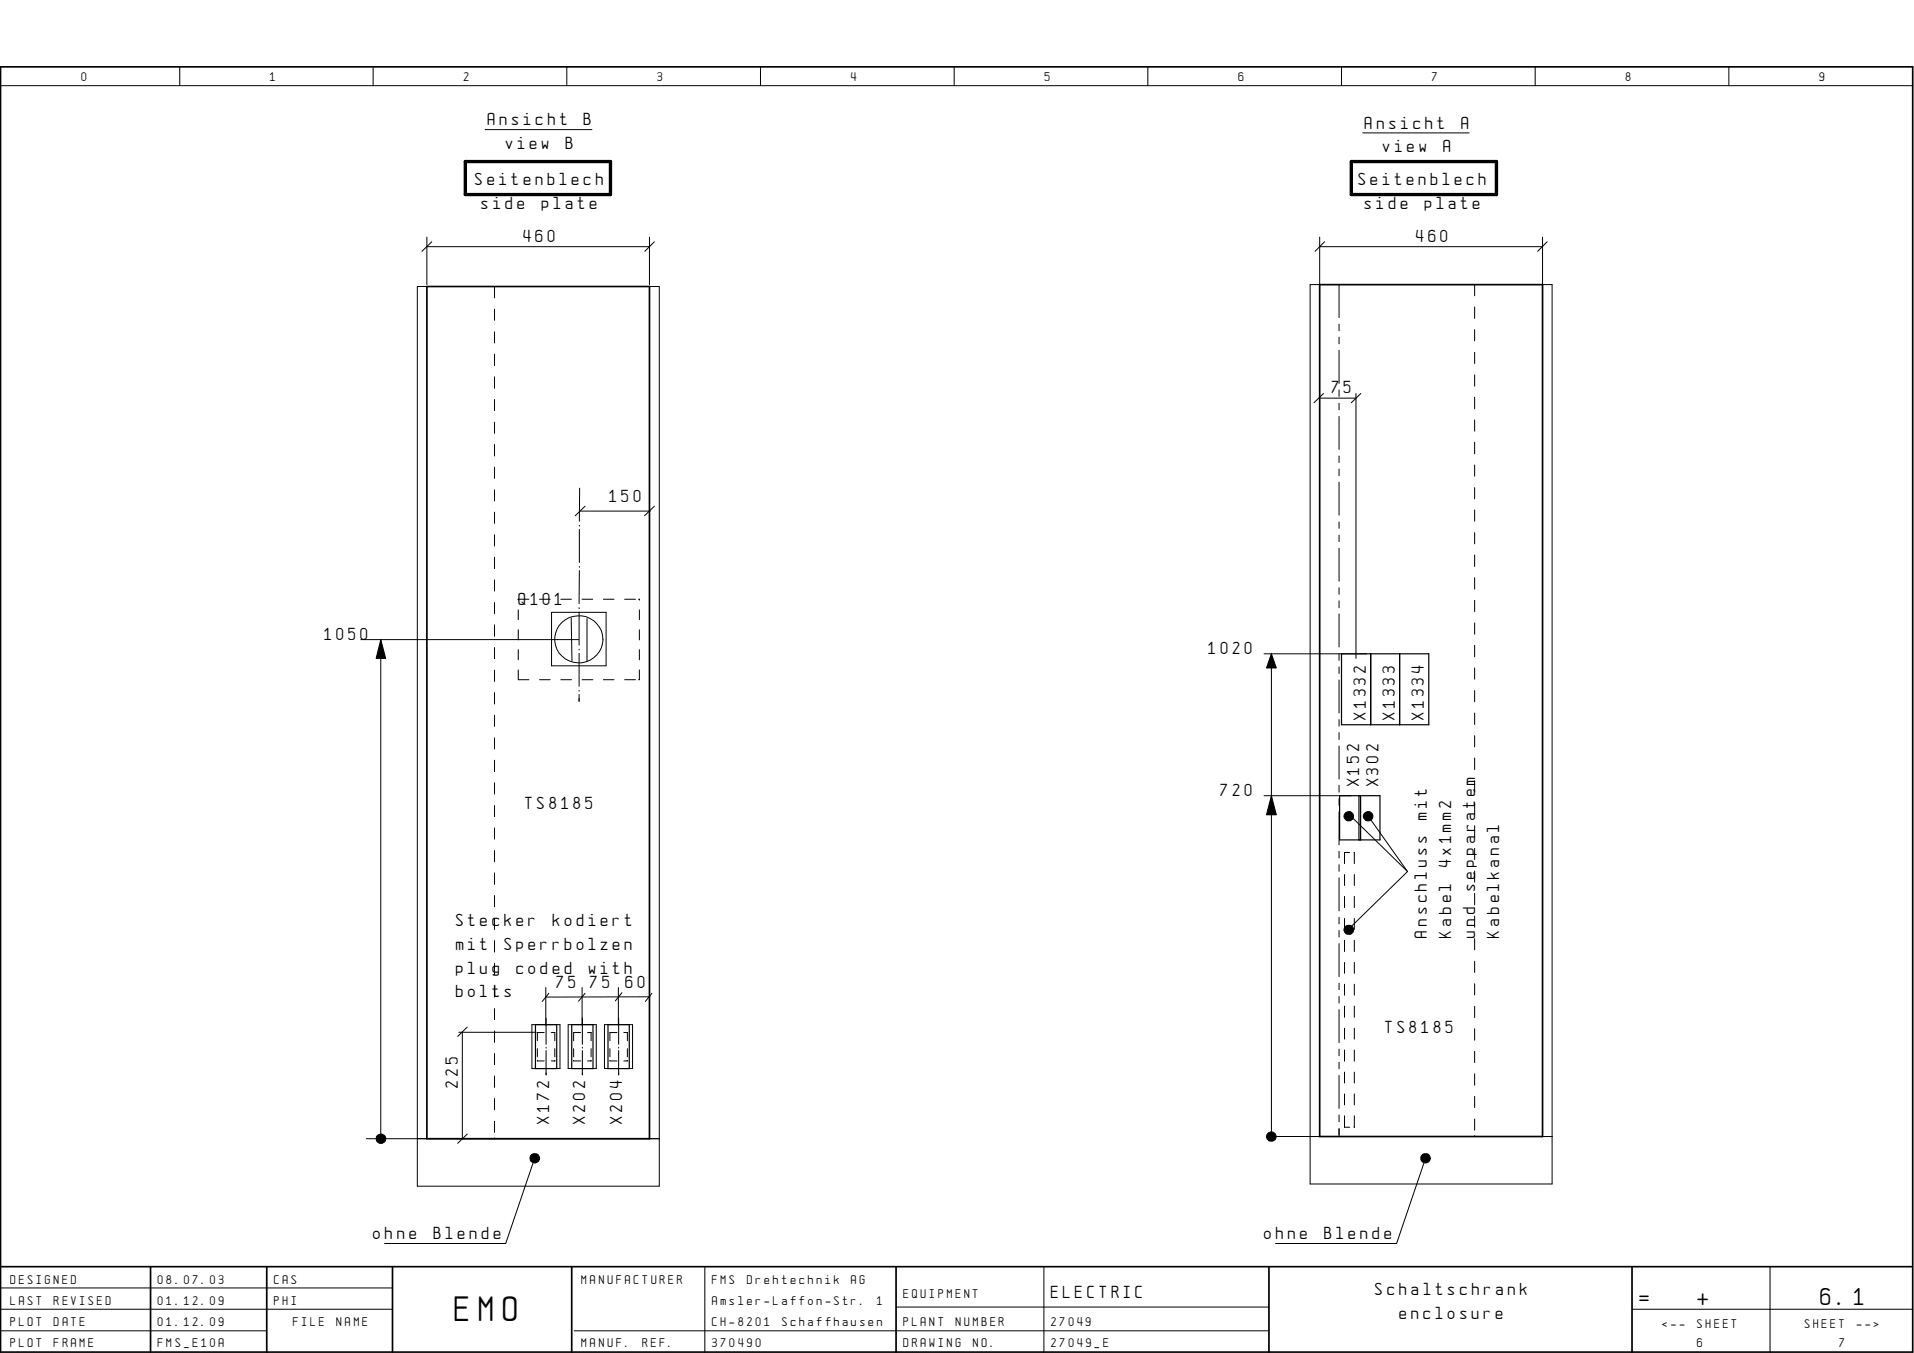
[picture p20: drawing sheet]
<svg xmlns="http://www.w3.org/2000/svg" width="297mm" height="210mm" viewBox="0 0 297 210" stroke-linecap="round" stroke-linejoin="round" font-family="sans-serif">
<defs><g id="words">
<text font-size="4.4" x="70.6" y="205">EMO</text>
<g font-size="3">
<text x="254.4" y="202.4">=</text>
<text x="263.4" y="202.4">+</text>
<text x="282.5" y="202.4">6.1</text>
</g>
<g font-size="2.2">
<text x="75.7" y="19.4">Ansicht</text>
<text x="78.5" y="23.1">view</text>
<text x="87.8" y="23.1">B</text>
<text x="90.6" y="19.4">B</text>
<text x="211.8" y="19.9">Ansicht</text>
<text x="214.6" y="23.6">view</text>
<text x="224" y="23.6">A</text>
<text x="226.8" y="19.9">A</text>
<text x="73.7" y="28.7">Seitenblech</text>
<text x="210.8" y="28.7">Seitenblech</text>
<text x="74.7" y="32.4">side</text>
<text x="84.1" y="32.4">plate</text>
<text x="211.7" y="32.4">side</text>
<text x="221.1" y="32.4">plate</text>
<text x="81.2" y="37.5">460</text>
<text x="219.8" y="37.5">460</text>
<text x="206.7" y="61">75</text>
<text x="94.6" y="77.9">150</text>
<text x="80.5" y="93.8">Q101</text>
<text x="50.4" y="99.2">1050</text>
<text x="187.6" y="101.4">1020</text>
<text x="212" y="111.7" transform="rotate(-90 212 111.7)">X1332</text>
<text x="216.5" y="111.7" transform="rotate(-90 216.5 111.7)">X1333</text>
<text x="221" y="111.7" transform="rotate(-90 221 111.7)">X1334</text>
<text x="81.5" y="125.4">TS8185</text>
<text x="189.4" y="123.5">720</text>
<text x="210.9" y="122" transform="rotate(-90 210.9 122)">X152</text>
<text x="213.9" y="122" transform="rotate(-90 213.9 122)">X302</text>
<text x="221.4" y="127.2" transform="rotate(-90 221.4 127.2)">mit</text>
<text x="225.2" y="134.5" transform="rotate(-90 225.2 134.5)">4x1mm2</text>
<text x="70.8" y="143.7">Stecker</text>
<text x="85.8" y="143.7">kodiert</text>
<text x="228.9" y="138.2" transform="rotate(-90 228.9 138.2)">sepparatem</text>
<text x="70.8" y="147.4">mit</text>
<text x="78.3" y="147.4">Sperrbolzen</text>
<text x="221.4" y="145.5" transform="rotate(-90 221.4 145.5)">Anschluss</text>
<text x="225.2" y="145.5" transform="rotate(-90 225.2 145.5)">Kabel</text>
<text x="228.9" y="145.5" transform="rotate(-90 228.9 145.5)">und</text>
<text x="232.7" y="145.5" transform="rotate(-90 232.7 145.5)">Kabelkanal</text>
<text x="70.8" y="151.1">plug</text>
<text x="70.8" y="154.7">bolts</text>
<text x="80.1" y="151.1">coded</text>
<text x="86.4" y="153.2">75</text>
<text x="91.4" y="151.1">with</text>
<text x="91.6" y="153.2">75</text>
<text x="97.1" y="153.2">60</text>
<text x="215" y="160.2">TS8185</text>
<text x="71" y="168.7" transform="rotate(-90 71 168.7)">225</text>
<text x="85.2" y="174.3" transform="rotate(-90 85.2 174.3)">X172</text>
<text x="90.8" y="174.3" transform="rotate(-90 90.8 174.3)">X202</text>
<text x="96.6" y="174.3" transform="rotate(-90 96.6 174.3)">X204</text>
<text x="57.9" y="192.2">ohne</text>
<text x="67.3" y="192.2">Blende</text>
<text x="196.2" y="192.2">ohne</text>
<text x="205.6" y="192.2">Blende</text>
<text x="163.1" y="201.3">ELECTRIC</text>
<text x="213.4" y="201">Schaltschrank</text>
<text x="217.2" y="204.6">enclosure</text>
</g>
<g font-size="1.6">
<text x="12.7" y="12.6">0</text>
<text x="41.9" y="12.6">1</text>
<text x="72" y="12.6">2</text>
<text x="102.1" y="12.6">3</text>
<text x="132.1" y="12.6">4</text>
<text x="162.1" y="12.6">5</text>
<text x="192.2" y="12.6">6</text>
<text x="222.2" y="12.6">7</text>
<text x="252.3" y="12.6">8</text>
<text x="282.4" y="12.6">9</text>
<text x="1.6" y="199.1">DESIGNED</text>
<text x="1.6" y="202.4">LAST</text>
<text x="8.4" y="202.4">REVISED</text>
<text x="24.5" y="199.1">08.07.03</text>
<text x="24.5" y="202.4">01.12.09</text>
<text x="42.5" y="199.1">CAS</text>
<text x="42.5" y="202.4">PHI</text>
<text x="90.3" y="199.1">MANUFACTURER</text>
<text x="110.5" y="202.4">Amsler-Laffon-Str.</text>
<text x="110.5" y="199.1">FMS</text>
<text x="115.9" y="199.1">Drehtechnik</text>
<text x="132.1" y="199.1">AG</text>
<text x="136.1" y="202.4">1</text>
<text x="140.2" y="201.3">EQUIPMENT</text>
<text x="1.6" y="205.7">PLOT</text>
<text x="1.6" y="209">PLOT</text>
<text x="8.4" y="205.7">DATE</text>
<text x="8.4" y="209">FRAME</text>
<text x="24.5" y="205.7">01.12.09</text>
<text x="24.5" y="209">FMS_E10A</text>
<text x="45.5" y="205.7">FILE</text>
<text x="52.2" y="205.7">NAME</text>
<text x="90.3" y="209">MANUF.</text>
<text x="99.7" y="209">REF.</text>
<text x="110.5" y="209">370490</text>
<text x="110.5" y="205.7">CH-8201</text>
<text x="121.4" y="205.7">Schaffhausen</text>
<text x="140.2" y="205.7">PLANT</text>
<text x="140.2" y="209">DRAWING</text>
<text x="148.3" y="205.7">NUMBER</text>
<text x="151" y="209">NO.</text>
<text x="163.1" y="205.7">27049</text>
<text x="163.1" y="209">27049_E</text>
<text x="258" y="206.1">&lt;--</text>
<text x="263.4" y="206.1">SHEET</text>
<text x="263.4" y="209">6</text>
<text x="280.1" y="206.1">SHEET</text>
<text x="285.5" y="209">7</text>
<text x="288.2" y="206.1">--&gt;</text>
</g>
</g></defs>
<g fill="none" stroke="#000" stroke-width=".16">
<path d="M.1 13.3h296.7M27.9 10.4v2.9M57.9 10.4v2.9M88 10.4v2.9M118 10.4v2.9M148.1 10.4v2.9M178.1 10.4v2.9M208.2 10.4v2.9M238.2 10.4v2.9M268.3 10.4v2.9M66.2 36.8v7.4M66.2 38.3h34.6"/>
<path d="M67 37.5l-1.5 1.5M75.3 20.1h16.6M100.8 36.8v7.4M101.6 37.5l-1.5 1.5M204.8 38.3h34.6M204.8 36.8v7.4M205.6 37.5l-1.5 1.5M211.5 20.6h16.5M239.4 36.8v7.4M240.1 37.5l-1.5 1.5M64.8 44.5h37.5v139.5h-37.5zM76.7 44.5v1.7"/>
<path d="M76.7 48v1.7M76.7 51.5v1.7M76.7 54.9v1.8M76.7 58.5v1.7M203.3 44.2h37.6v139.5h-37.6zM207.8 44.2v5.1M207.8 50.3v1M207.8 52.3v1M207.8 54.4v5.1M228.9 44.2v1.7M228.9 47.6v1.8M228.9 51.1v1.8"/>
<path d="M228.9 54.7v1.7M228.9 58.2v1.7M76.7 62v1.7M76.7 65.5v1.7M76.7 69v1.7M76.7 72.5v1.7M76.7 76v1.7M76.7 79.5v1.7M90 75.7l-.1 5.2M90 79.3h10.9M90.8 78.5l-1.5 1.5M101.6 78.5l-1.6 1.5"/>
<path d="M204.8 61.8h5.6M205.4 61l-1.5 1.5M207.8 60.5v1M207.8 62.6v1M207.8 64.6v5.1M207.8 70.7v1.1M207.8 72.8v1M207.8 74.8v5.1M210.4 61v41.2M211.2 61l-1.5 1.5M228.9 61.6v1.8M228.9 65.2v1.7"/>
<path d="M228.9 68.6v1.8M228.9 72.1v1.8M228.9 75.6v1.8M228.9 79.1v1.8M56 99.2h33.8M59.1 99.2l.8 3h-1.5zM59.1 99.3v77.4M76.7 83v1.7M76.7 86.4v1.8M76.7 90v1.7M76.7 93.5v1.7M76.7 96.9v1.8"/>
<path d="M80.4 94.6v1.5M80.4 97.7v1.6M82.1 93h-1.7v.1M83.7 93h1.7M85.6 95h8.5v8.3h-8.5zM87 93h1.7M87.2 96.5a3.7 3.7 0 0 1 4.9-.2 3.7 3.7 0 0 1 .9 4.7 3.7 3.7 0 0 1-5.4 1.1 3.7 3.7 0 0 1-.4-5.6zM88.6 95.8l.2 6.7M89.9 94.3v.1M89.9 95v5.1M89.9 81.5v.1M89.9 82.1v5.1"/>
<path d="M89.9 87.9v.1M89.9 88.5v5.1M90.3 93h1.7M91.1 96v6.6M93.6 93h1.7M96.9 93h1.7M99.1 93h.1v.1M99.2 94.6v1.5M99.2 97.7v1.6M207.8 81v1M207.8 83v1M207.8 85v5.2"/>
<path d="M207.8 91.2v1M207.8 93.2v1.1M207.8 95.3v5.1M228.9 82.6v1.8M228.9 86.1v1.8M228.9 89.6v1.8M228.9 93.1v1.8M228.9 96.6v1.8M76.7 100.5v1.7M76.7 104v1.7M76.7 107.4v1.8M76.7 111v1.7"/>
<path d="M76.7 114.5v1.7M76.7 117.9v1.8M80.4 100.8v1.6M80.4 103.9v1.6h1.7M83.7 105.5h1.7M87 105.5h1.7M89.9 100.7v.1M89.9 101.3v5.2M89.9 107.1v.1M89.9 107.7v1.1M90.3 105.5h1.7M93.6 105.5h1.7"/>
<path d="M96.9 105.5h1.7M99.2 100.8v1.6M99.2 103.9v1.6h-.1M196.2 101.4h15.9M197.3 101.4l.8 2.2h-1.5zM197.3 101.4v74.9M207.8 101.4v1M207.8 103.5v1M207.8 105.5v5.1M207.8 111.6v1M207.8 113.7v1M207.8 115.7v5.2"/>
<path d="M228.9 100.1v1.8M228.9 103.6v1.8M228.9 107.1v1.8M228.9 110.6v1.8M228.9 114.1v1.8M228.9 117.6v1.8M76.7 121.5v1.7M76.7 125v1.7M76.7 128.4v1.8M76.7 132v1.7M76.7 135.4v1.8M76.7 138.9v1.8"/>
<path d="M196.2 123.4h13.5M197.3 123.4l.8 3h-1.5zM207.8 121.8v1.1M207.8 123.9v1M207.8 125.9v5.2M207.8 132.1v1M207.8 134.2v1M207.8 136.2v5.1M208.7 135.7v1.7M208.7 139.1v1.7M209.4 126.4l9 8.8M209.5 132.2h-.8v1.8"/>
<path d="M210.1 132.2l.1 1.8M210.2 135.7v1.7M210.2 139.1v1.7M212.3 126.6l6.1 8.6M218.4 135.2l-9 8.8M228.9 121.1v1.8M228.9 124.6v1.8M228.9 128.1v1.8M228.9 131.6v1.7M228.9 135.1v1.8M228.9 138.6v1.8M72.5 159.3l-1.5 1.5"/>
<path d="M76.7 142.5v1.7M76.7 145.9v1.8M76.7 149.4v1.8M76.7 153v1.7M76.7 156.5v1.7M76.7 159.9v1.8M82.5 159h4.4v6.8h-4.4zM84.7 153.2v5.9M84.7 157.9v4.1M85.2 154.1l-1 1.3M88.2 159h4.3v6.8h-4.3zM90.3 153.2v5.9"/>
<path d="M90.4 157.9v4.1M90.8 154.1l-1 1.2M93.8 159h4.4v6.8h-4.4zM96 153.2v5.9M96 157.9v4.1M96.5 154l-1 1.3M100.9 154.6l-16.2 .1M101.2 154.1l-1 1.3M207.8 142.3v1M207.8 144.4v1M207.8 146.4v5.1M207.8 152.5v1"/>
<path d="M207.8 154.6v1M207.8 156.6v5.2M208.7 142.5v1.7M208.7 145.9v1.7M208.7 149.3v1.7M208.7 152.7v1.7M208.7 156.1v1.7M208.7 159.5v1.7M210.2 142.5v1.7M210.2 145.9v1.7M210.2 149.3v1.7M210.2 152.7v1.7"/>
<path d="M210.2 156.1v1.7M210.2 159.5v1.7M228.9 142.1v1.7M228.9 145.6v1.8M228.9 149.1v1.8M228.9 152.6v1.7M228.9 156.1v1.8M228.9 159.6v1.8M56.9 176.7h45.4M71.2 160.1h12M71.8 160.1v16.6M72.5 175.9l-1.5 1.5"/>
<path d="M76.7 163.4v1.8M76.7 166.9v1.8M76.7 170.4v1.8M76.7 173.9v1.8M76.7 176.5v.2M83 179.7l-4.5 13.2h-18.8M83.4 162.7v1.3M83.4 164.5v.1h1.1M84.5 160.2h-1.1v1.3M84.7 162.5v.1M84.7 163v3.8M85.6 160.2h.5v1.3"/>
<path d="M86.1 164.5v.1h-.5M86.1 162.7v1.3M89 164.5v.1h1.1M89 162.7v1.3M90.1 160.2h-1.1v1.3M90.4 162.5v.1M90.4 163v3.8M91.2 160.2h.5v1.3M91.7 164.5v.1h-.5M91.7 162.7v1.3M94.7 164.5v.1h1.1M94.7 162.7v1.3"/>
<path d="M95.8 160.2h-1.1v1.3M96 162.5v.1M96 163v3.8M96.8 160.2h.6v1.3M97.4 164.5v.1h-.6M97.4 162.7v1.3M196.6 176.3h44.3M207.8 162.8v1M207.8 164.8v1M207.8 166.8v5.2M207.8 173v1M207.8 175v1.3"/>
<path d="M208.7 162.9v1.7M208.7 166.3v1.7M208.7 169.7v1.7M208.7 173.1v1.8h.8M210.2 173.1l-.1 1.8M210.2 162.9v1.7M210.2 166.3v1.7M210.2 169.7v1.7M221.2 179.7l-4.5 13.2h-18.8M228.9 163.1v1.7M228.9 166.6v1.8M228.9 170.1v1.7"/>
<path d="M228.9 173.6v1.7M228.9 176.2v.1M.1 199.8h60.8M109.4 196.5v13.3M162 196.5v13.3M274.7 196.5v13.3M.1 203.1h60.8M.1 206.5h41.3M89.1 206.5h107.8M139.1 202.8h57.8M253.3 203.1h43.5"/>
<circle cx="209.3" cy="126.6" r=".71"/>
<circle cx="212.3" cy="126.6" r=".71"/>
<circle cx="209.3" cy="144.3" r=".73"/>
<circle cx="59.1" cy="176.7" r=".74"/>
<circle cx="83" cy="179.7" r=".74"/>
<circle cx="197.3" cy="176.3" r=".73"/>
<circle cx="221.3" cy="179.7" r=".74"/>
</g>
<path d="M.1 10.4h296.7v199.4h-296.7zM66.2 44.5h34.6v132.2h-34.6zM204.8 44.2h34.6v132.1h-34.6zM.1 196.5h296.7M23.4 196.5v13.3M41.4 196.5v13.3M60.9 196.5v13.3M88.7 196.5v13.3M139.1 196.5v13.3M196.9 196.5v13.3M253.3 196.5v13.3" fill="none" stroke="#000" stroke-width=".26"/>
<g fill="#000">
<path d="M59.1 99.2l.8 3h-1.5zM197.3 101.4l.8 2.2h-1.5zM197.3 123.4l.8 3h-1.5z"/>
<circle cx="209.3" cy="126.6" r=".71"/>
<circle cx="212.3" cy="126.6" r=".71"/>
<circle cx="209.3" cy="144.3" r=".73"/>
<circle cx="59.1" cy="176.7" r=".74"/>
<circle cx="83" cy="179.7" r=".74"/>
<circle cx="197.3" cy="176.3" r=".73"/>
<circle cx="221.3" cy="179.7" r=".74"/>
</g>
<path d="M72.2 25.1h22.5v5.1h-22.5zM209.7 25.1h22.5v5.1h-22.5z" fill="none" stroke="#000" stroke-width=".52"/>
<path d="M208.2 101.4h13.5v11h-13.5zM212.7 101.4v11M217.2 101.4v11M207.9 123.4h6.3v6.9h-6.3zM210.9 123.4v6.9M211.2 123.4v6.9M83.1 159h3.3v6.8h-3.3zM88.7 159h3.3v6.8h-3.3zM94.4 159h3.3v6.8h-3.3z" fill="none" stroke="#000" stroke-width=".19"/>
<use href="#words"/>
</svg>
